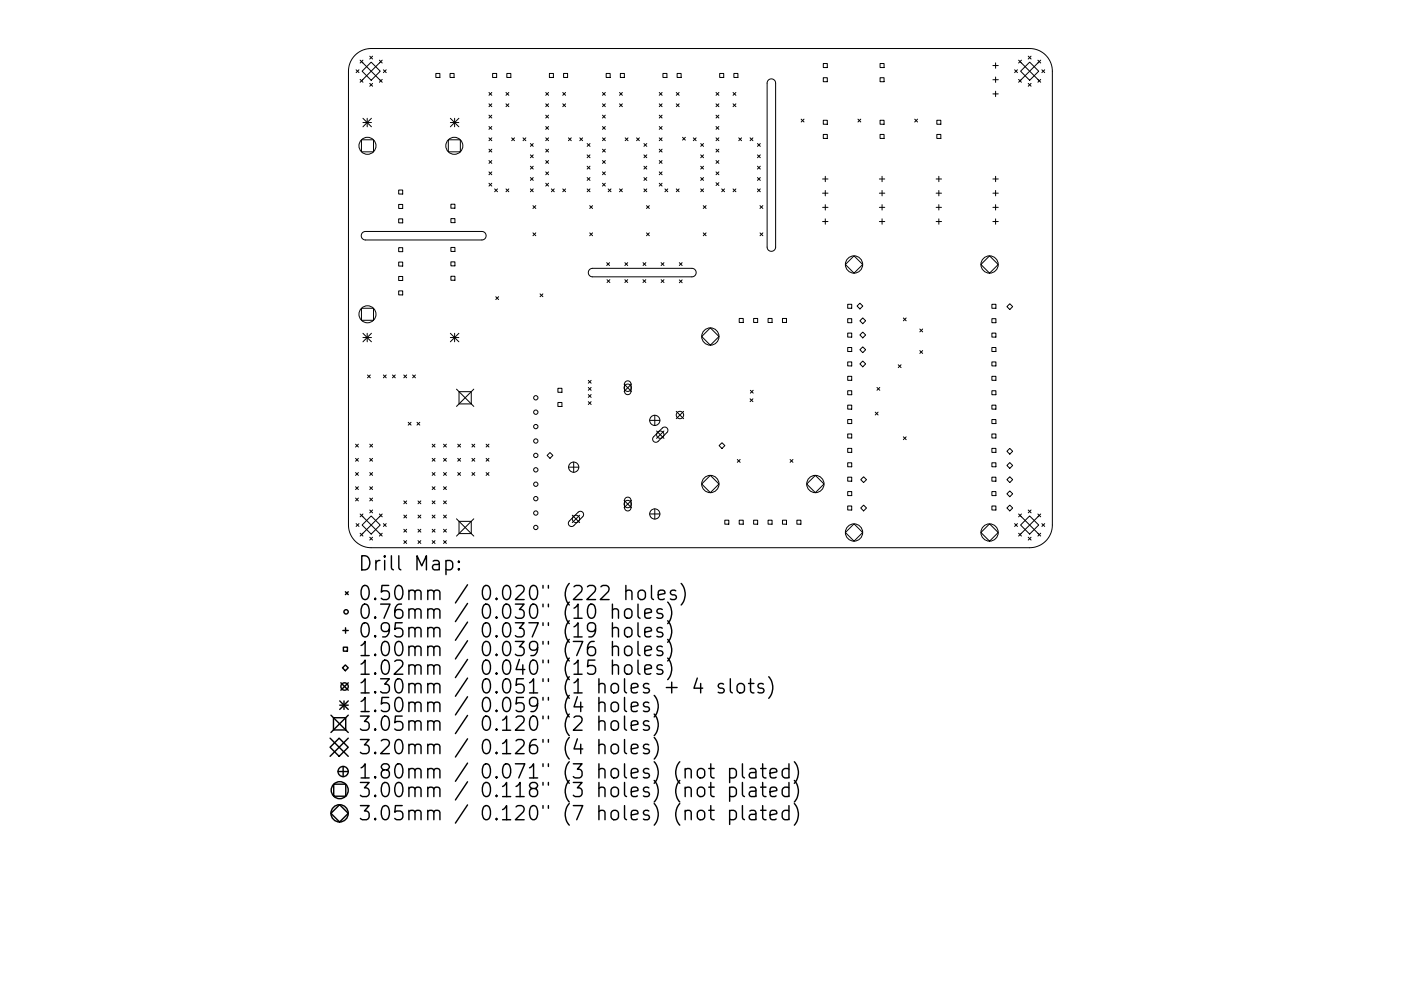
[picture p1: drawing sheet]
<svg xmlns="http://www.w3.org/2000/svg" width="297mm" height="210mm" viewBox="0 0 297 210" stroke-linecap="round" stroke-linejoin="round" font-family="sans-serif">
<defs><g id="words">
<g font-size="4.2">
<text x="75.8" y="121.1">Drill Map:</text>
<text x="75.8" y="127.4">0.50mm / 0.020&quot; (222 holes)</text>
<text x="75.8" y="131.3">0.76mm / 0.030&quot; (10 holes)</text>
<text x="75.8" y="135.3">0.95mm / 0.037&quot; (19 holes)</text>
<text x="75.8" y="139.2">1.00mm / 0.039&quot; (76 holes)</text>
<text x="75.8" y="143.2">1.02mm / 0.040&quot; (15 holes)</text>
<text x="75.8" y="147.2">1.30mm / 0.051&quot; (1 holes + 4 slots)</text>
<text x="75.8" y="151.1">1.50mm / 0.059&quot; (4 holes)</text>
<text x="75.8" y="155.1">3.05mm / 0.120&quot; (2 holes)</text>
<text x="75.8" y="160">3.20mm / 0.126&quot; (4 holes)</text>
<text x="75.8" y="165.2">1.80mm / 0.071&quot; (3 holes) (not plated)</text>
<text x="75.8" y="169.2">3.00mm / 0.118&quot; (3 holes) (not plated)</text>
<text x="75.8" y="174.1">3.05mm / 0.120&quot; (7 holes) (not plated)</text>
</g>
</g></defs>
<g fill="none" stroke="#000" stroke-width=".21">
<path d="M75.3 11.7a4.8 4.8 0 0 1 3.4-1.4h139.6a4.8 4.8 0 0 1 4.8 4.8v96.3a4.8 4.8 0 0 1-4.8 4.8h-139.6a4.8 4.8 0 0 1-4.8-4.8v-96.3a4.8 4.8 0 0 1 1.4-3.4zM75.5 14.8l.6 .6M76.1 14.8l-.6 .6M76.4 12.8l4.2 4.2M76.4 16.9l.6 .6M76.8 15.1l1.9-1.9 1.9 1.9-1.9 1.9zM77 12.8l-.6 .6M78.4 17.7l.6 .6M78.4 11.9l.6 .6M79 11.9l-.6 .6M79 17.7l-.6 .6M80.4 12.8l.6 .6"/>
<path d="M80.4 16.9l.6 .6M81 12.8l-4.6 4.7M81 16.9l-.6 .6M81.3 14.8l.6 .6M81.9 14.8l-.6 .6M92.4 15.6h.9v.8h-.9zM95.4 15.6h.9v.8h-.9zM103.7 19.6l.6 .6M104.3 19.6l-.6 .6M104.4 15.6h.9v.8h-.9zM107.3 19.6l.6 .6M107.5 15.6h.8v.8h-.8z"/>
<path d="M107.9 19.6l-.6 .6M115.7 19.6l.6 .6M116.3 19.6l-.6 .6M116.5 15.6h.8v.8h-.8zM119.3 19.6l.6 .6M119.5 15.6h.8v.8h-.8zM119.9 19.6l-.6 .6M127.7 19.6l.6 .6M128.3 19.6l-.6 .6M128.5 15.6h.9v.8h-.9zM131.4 19.6l.6 .6M131.5 15.6h.9v.8h-.9z"/>
<path d="M132 19.6l-.6 .6M139.8 19.6l.6 .6M140.4 19.6l-.6 .6M140.6 15.6h.8v.8h-.8zM143.4 19.6l.6 .6M143.6 15.6h.8v.8h-.8zM144 19.6l-.6 .6M151.8 19.6l.6 .6M152.4 19.6l-.6 .6M152.6 15.6h.8v.8h-.8zM155.4 19.6l.6 .6M155.6 15.6h.8v.8h-.8z"/>
<path d="M156 19.6l-.6 .6M162.9 17a.9 .9 0 0 1 1-.2 .9 .9 0 0 1 .5 .8v34.8a.9 .9 0 0 1-.9 .9 .9 .9 0 0 1-.9-.9v-34.8zM174.6 13.5h.8v.8h-.8zM174.6 16.5h.8v.8h-.8zM186.6 13.5h.8v.8h-.8zM186.6 16.5h.8v.8h-.8zM210.5 13.9h1.2M210.5 16.9h1.2M210.5 19.9h1.2M211.1 13.3v1.2M211.1 16.3v1.2M211.1 19.4v1.1"/>
<path d="M215.1 14.8l.6 .6M215.7 14.8l-.6 .6M216 12.8l4.7 4.7M216 16.9l.6 .6M216.4 15.1l1.9-1.9 1.9 1.9-1.9 1.9zM216.6 12.8l-.6 .6M218 17.7l.6 .6M218 11.9l.6 .6M218.6 11.9l-.6 .6M218.6 17.7l-.6 .6M220 12.8l.7 .6M220.7 12.8l-4.7 4.7"/>
<path d="M220.7 16.9l-.7 .6M220.9 14.8l.6 .6M221.5 14.8l-.6 .6M76.6 29.7h2.6v2.5h-2.6zM76.9 25.1l1.9 1.8M76.9 26h1.9M77.9 25.1v1.8M78.8 25.1l-1.9 1.8M95.1 29.7h2.5v2.5h-2.5zM95.5 26h1.8M95.5 25.1l1.8 1.8M96.4 25.1v1.8"/>
<path d="M97.3 25.1l-1.8 1.8M103.7 22l.6 .6M103.7 24.4l.6 .6M103.7 26.8l.6 .6M103.7 29.3l.6 .6M103.7 31.7l.6 .6M103.7 34.1l.6 .6M103.7 36.5l.6 .6M103.7 38.9l.6 .6M104.3 22l-.6 .6M104.3 24.4l-.6 .6M104.3 26.8l-.6 .6"/>
<path d="M104.3 29.3l-.6 .6M104.3 31.7l-.6 .6M104.3 34.1l-.6 .6M104.3 36.5l-.6 .6M104.3 38.9l-.6 .6M107.3 22l.6 .6M107.9 22l-.6 .6M108.5 29.3l.6 .6M109.1 29.3l-.6 .6M110.9 29.3l.6 .6M111.5 29.3l-.6 .6M112.5 30.5l.6 .6"/>
<path d="M112.5 32.9l.6 .6M112.5 35.3l.6 .6M112.5 37.7l.6 .6M113.1 30.5l-.6 .6M113.1 32.9l-.6 .6M113.1 35.3l-.6 .6M113.1 37.7l-.6 .6M115.7 38.9l.6 .6M115.7 36.5l.6 .6M115.7 34.1l.6 .6M115.7 22l.6 .6M115.7 24.4l.6 .6"/>
<path d="M115.7 26.8l.6 .6M115.7 29.3l.6 .6M115.7 31.7l.6 .6M116.3 22l-.6 .6M116.3 24.4l-.6 .6M116.3 26.8l-.6 .6M116.3 29.3l-.6 .6M116.3 31.7l-.6 .6M116.3 34.1l-.6 .6M116.3 36.5l-.6 .6M116.3 38.9l-.6 .6M119.3 22l.6 .6"/>
<path d="M119.9 22l-.6 .6M120.5 29.3l.6 .6M121.1 29.3l-.6 .6M122.9 29.3l.6 .6M123.5 29.3l-.6 .6M124.5 30.5l.6 .6M124.5 32.9l.6 .6M124.5 35.3l.6 .6M124.5 37.7l.6 .6M125.1 30.5l-.6 .6M125.1 32.9l-.6 .6M125.1 35.3l-.6 .6"/>
<path d="M125.1 37.7l-.6 .6M127.7 31.7l.6 .6M127.7 34.1l.6 .6M127.7 22l.6 .6M127.7 24.4l.6 .6M127.7 26.8l.6 .6M127.7 29.3l.6 .6M127.7 36.5l.6 .6M127.7 38.9l.6 .6M128.3 22l-.6 .6M128.3 24.4l-.6 .6M128.3 26.8l-.6 .6"/>
<path d="M128.3 29.3l-.6 .6M128.3 31.7l-.6 .6M128.3 34.1l-.6 .6M128.3 36.5l-.6 .6M128.3 38.9l-.6 .6M131.4 22l.6 .6M132 22l-.6 .6M132.6 29.3l.6 .6M133.2 29.3l-.6 .6M135 29.3l.6 .6M135.6 29.3l-.6 .6M136.5 30.5l.6 .6"/>
<path d="M136.5 32.9l.6 .6M136.5 35.3l.6 .6M136.5 37.7l.6 .6M137.1 30.5l-.6 .6M137.1 32.9l-.6 .6M137.1 35.3l-.6 .6M137.1 37.7l-.6 .6M139.8 34.1l.6 .6M139.8 36.5l.6 .6M139.8 38.9l.6 .6M139.8 22l.6 .6M139.8 24.4l.6 .6"/>
<path d="M139.8 26.8l.6 .6M139.8 29.3l.6 .6M139.8 31.7l.6 .6M140.4 22l-.6 .6M140.4 24.4l-.6 .6M140.4 26.8l-.6 .6M140.4 29.3l-.6 .6M140.4 31.7l-.6 .6M140.4 34.1l-.6 .6M140.4 36.5l-.6 .6M140.4 38.9l-.6 .6M143.4 22l.6 .6"/>
<path d="M144 22l-.6 .6M144.7 29.1l.6 .6M145.3 29.1l-.6 .6M147 29.3l.6 .6M147.6 29.3l-.6 .6M148.6 30.5l.6 .6M148.6 32.9l.6 .6M148.6 35.3l.6 .6M148.6 37.7l.6 .6M149.2 30.5l-.6 .6M149.2 32.9l-.6 .6M149.2 35.3l-.6 .6"/>
<path d="M149.2 37.7l-.6 .6M151.8 34.1l.6 .6M151.8 22l.6 .6M151.8 24.4l.6 .6M151.8 26.8l.6 .6M151.8 29.3l.6 .6M151.8 31.7l.6 .6M151.8 36.5l.6 .6M151.8 38.8l.6 .6M152.4 34.1l-.6 .6M152.4 36.5l-.6 .6M152.4 22l-.6 .6"/>
<path d="M152.4 24.4l-.6 .6M152.4 26.8l-.6 .6M152.4 29.3l-.6 .6M152.4 31.7l-.6 .6M152.4 38.8l-.6 .6M155.4 22l.6 .6M156 22l-.6 .6M156.6 29.3l.6 .6M157.2 29.3l-.6 .6M159 29.3l.6 .6M159.6 29.3l-.6 .6M160.6 30.5l.6 .6"/>
<path d="M160.6 32.9l.6 .6M160.6 35.3l.6 .6M160.6 37.7l.6 .6M161.2 30.5l-.6 .6M161.2 32.9l-.6 .6M161.2 35.3l-.6 .6M161.2 37.7l-.6 .6M169.9 25.3l.6 .6M170.5 25.3l-.6 .6M174.4 38h1.2M174.6 25.5h.8v.9h-.8zM174.6 28.5h.8v.9h-.8z"/>
<path d="M175 37.4v1.1M181.9 25.3l.6 .6M182.5 25.3l-.6 .6M186.4 38h1.2M186.6 25.5h.8v.9h-.8zM186.6 28.5h.8v.9h-.8zM187 37.4v1.1M193.9 25.3l.6 .6M194.5 25.3l-.6 .6M198.5 38h1.1M198.6 25.5h.9v.9h-.9zM198.6 28.5h.9v.9h-.9z"/>
<path d="M199.1 37.4v1.1M210.5 38h1.2M211.1 37.4v1.1M76.9 49.4l.6-.3h24.7a.9 .9 0 0 1 .9 .9 .9 .9 0 0 1-.9 .9h-24.7a.9 .9 0 0 1-.8-.5 .9 .9 0 0 1 .2-1zM84.5 40.3h.9v.9h-.9zM84.5 43.4h.9v.8h-.9zM84.5 46.4h.9v.9h-.9zM84.5 52.5h.9v.9h-.9zM84.5 55.6h.9v.9h-.9zM84.5 58.7h.9v.8h-.9zM95.6 43.3h.9v.9h-.9zM95.6 46.4h.9v.8h-.9z"/>
<path d="M95.6 52.5h.9v.8h-.9zM95.6 55.6h.9v.8h-.9zM95.6 58.6h.9v.9h-.9zM104.9 40.1l.6 .6M105.5 40.1l-.6 .6M107.3 40.1l.6 .6M107.9 40.1l-.6 .6M112.5 40.1l.6 .6M113 43.6l.6 .6M113 49.4l.6 .6M113.1 40.1l-.6 .6M113.6 43.6l-.6 .6"/>
<path d="M113.6 49.4l-.6 .6M116.9 40.1l.6 .6M117.5 40.1l-.6 .6M119.3 40.1l.6 .6M119.9 40.1l-.6 .6M124.5 40.1l.6 .6M125 57.2l.6-.3h21.1a.9 .9 0 0 1 .9 .9 .9 .9 0 0 1-.9 .9h-21.1a.9 .9 0 0 1-.8-.5 .9 .9 0 0 1 .2-1zM125 43.6l.6 .6M125 49.4l.6 .6M125.1 40.1l-.6 .6M125.6 43.6l-.6 .6M125.6 49.4l-.6 .6"/>
<path d="M128.6 55.7l.6 .6M128.7 59.3l.6 .6M128.9 40.1l.6 .6M129.2 55.7l-.6 .6M129.3 59.3l-.6 .6M129.5 40.1l-.6 .6M131.4 40.1l.6 .6M132 40.1l-.6 .6M132.5 55.7l.6 .6M132.5 59.3l.6 .6M133.1 55.7l-.6 .6M133.1 59.3l-.6 .6"/>
<path d="M136.3 59.3l.6 .6M136.3 55.7l.6 .6M136.5 40.1l.6 .6M136.9 59.3l-.6 .6M136.9 55.7l-.6 .6M137.1 43.6l.6 .6M137.1 49.4l.6 .6M137.1 40.1l-.6 .6M137.7 43.6l-.6 .6M137.7 49.4l-.6 .6M140.2 55.7l.6 .6M140.2 59.3l.6 .6"/>
<path d="M140.8 55.7l-.6 .6M140.8 59.3l-.6 .6M141 40.1l.6 .6M141.6 40.1l-.6 .6M143.4 40.1l.6 .6M144 40.1l-.6 .6M144 55.7l.6 .6M144 59.4l.6 .6M144.6 55.7l-.6 .6M144.6 59.4l-.6 .6M148.6 40.1l.6 .6M149.1 43.6l.6 .6"/>
<path d="M149.1 49.4l.6 .6M149.2 40.1l-.6 .6M149.7 43.6l-.6 .6M149.7 49.4l-.6 .6M153 40.1l.6 .6M153.6 40.1l-.6 .6M155.4 40.1l.6 .6M156 40.1l-.6 .6M160.6 40.1l.6 .6M161.1 43.6l.6 .6M161.1 49.4l.6 .6M161.2 40.1l-.6 .6"/>
<path d="M161.7 43.6l-.6 .6M161.7 49.4l-.6 .6M174.4 41h1.2M174.4 44h1.2M174.4 47h1.2M175 40.4v1.2M175 43.4v1.2M175 46.4v1.2M179.2 56.1l1.9-1.8 1.8 1.8-1.8 1.9zM186.4 41h1.2M186.4 44h1.2M186.4 47h1.2"/>
<path d="M187 40.4v1.2M187 43.4v1.2M187 46.4v1.2M198.5 41h1.1M198.5 44h1.1M198.5 47h1.1M199.1 40.4v1.2M199.1 43.4v1.2M199.1 46.4v1.2M208 56.1l1.8-1.8 1.8 1.8-1.8 1.9zM210.5 41h1.2M210.5 44h1.2"/>
<path d="M210.5 47h1.2M211.1 40.4v1.2M211.1 43.4v1.2M211.1 46.4v1.2M76.6 65.4h2.6v2.6h-2.6zM76.9 70.7l1.9 1.8M76.9 71.6h1.9M77.9 70.7v1.8M77.9 79.6l.6 .6M78.5 79.6l-.6 .6M78.8 70.7l-1.9 1.8M81.3 79.6l.6 .6"/>
<path d="M81.9 79.6l-.6 .6M83.2 79.6l.6 .6M83.8 79.6l-.6 .6M84.5 61.7h.9v.9h-.9zM85.6 79.6l.6 .6M86.2 79.6l-.6 .6M87.5 79.6l.6 .6M88.1 79.6l-.6 .6M95.5 71.6h1.8M95.5 70.7l1.8 1.8M96.4 70.7v1.8M97.3 70.7l-1.8 1.8"/>
<path d="M105.1 62.9l.6 .7M105.7 62.9l-.6 .7M114.5 62.3l.6 .6M115.1 62.3l-.6 .6M150.6 69.6l1.8 1.8-1.8 1.8-1.8-1.8zM156.7 67.6h.9v.8h-.9zM159.8 67.6h.8v.8h-.8zM162.8 67.6h.9v.8h-.9zM165.9 67.6h.9v.8h-.9zM179.7 64.6h.9v.8h-.9zM179.7 67.6h.9v.9h-.9zM179.7 70.7h.9v.8h-.9z"/>
<path d="M179.7 73.7h.9v.9h-.9zM179.7 76.8h.9v.8h-.9zM179.7 79.8h.9v.9h-.9zM182.3 64.3l.6 .6-.6 .6-.6-.6zM182.9 67.5l.6 .6-.6 .6-.6-.6zM182.9 70.5l.6 .6-.6 .6-.6-.6zM182.9 73.6l.6 .6-.6 .6-.6-.6zM182.9 76.6l.6 .6-.6 .6-.6-.6zM190.4 77.4l.6 .6M191 77.4l-.6 .6M191.5 67.5l.6 .6M192.1 67.5l-.6 .6"/>
<path d="M195 74.4l.6 .6M195 69.8l.6 .6M195.6 69.8l-.6 .6M195.6 74.4l-.6 .6M210.3 64.6h.9v.8h-.9zM210.3 67.6h.9v.9h-.9zM210.3 70.7h.9v.8h-.9zM210.3 73.7h.9v.9h-.9zM210.3 76.8h.9v.8h-.9zM210.3 79.8h.9v.9h-.9zM214.1 64.4l.6 .7-.6 .6-.6-.6zM75.4 94.2l.6 .6"/>
<path d="M75.4 97.3l.6 .6M76 94.2l-.6 .6M76 97.3l-.6 .6M78.4 97.3l.6 .6M78.4 94.2l.6 .6M79 94.2l-.6 .6M79 97.3l-.6 .6M86.6 89.6l.6 .6M87.2 89.6l-.6 .6M88.4 89.6l.6 .6M89 89.6l-.6 .6M91.6 94.2l.6 .6"/>
<path d="M91.6 97.3l.6 .6M92.2 94.2l-.6 .6M92.2 97.3l-.6 .6M94 94.2l.6 .6M94 97.3l.6 .6M94.6 94.2l-.6 .6M94.6 97.3l-.6 .6M96.8 82.6l3.7 3.6M97 97.3l.7 .6M97 94.2l.7 .6M97.3 83.1h2.6v2.6h-2.6zM97.7 94.2l-.7 .6"/>
<path d="M97.7 97.3l-.7 .6M100.1 97.3l.6 .6M100.1 94.2l.6 .6M100.5 82.6l-3.7 3.6M100.7 94.2l-.6 .6M100.7 97.3l-.6 .6M103.1 97.3l.6 .6M103.1 94.2l.6 .6M103.7 97.3l-.6 .6M103.7 94.2l-.6 .6M116.6 96l.6 .6-.6 .6-.6-.6zM118.3 82.4h.8v.8h-.8z"/>
<path d="M118.3 85.4h.8v.8h-.8zM120.5 99.1h2.2M121.6 98v2.2M124.7 80.7l.6 .6M124.7 82.2l.6 .6M124.7 83.7l.6 .6M124.7 85.2l.6 .6M125.3 80.7l-.6 .6M125.3 82.2l-.6 .6M125.3 83.7l-.6 .6M125.3 85.2l-.6 .6M132.3 81.5l1.6 1.5"/>
<path d="M132.6 81a.68 .68 0 0 1 .8-.1 .68 .68 0 0 1 .4 .6v1.5a.68 .68 0 0 1-.7 .7 .68 .68 0 0 1-.7-.7v-1.6zM133.9 81.5l-1.6 1.5M137.7 89.2h2.2M138.8 88.1v2.2M139.2 91.4l1.6 1.6M140.4 90.8a.68 .68 0 0 1 1 0 .68 .68 0 0 1 0 1l-1.9 1.8a.68 .68 0 0 1-.9 0 .68 .68 0 0 1 0-.9zM140.8 91.4l-1.6 1.6M143.4 87.3l1.5 1.5M144.9 87.3l-1.5 1.5M152.5 94.5l.6-.6 .6 .6-.6 .7zM156.3 97.5l.6 .6M156.9 97.5l-.6 .6"/>
<path d="M159 84.6l.6 .6M159.1 82.8l.6 .6M159.6 84.6l-.6 .6M159.7 82.8l-.6 .6M167.5 97.5l.6 .6M168.1 97.5l-.6 .6M179.7 82.9h.9v.9h-.9zM179.7 86h.9v.8h-.9zM179.7 89h.9v.9h-.9zM179.7 92.1h.9v.8h-.9zM179.7 95.1h.9v.9h-.9zM179.7 98.2h.9v.8h-.9z"/>
<path d="M185.6 87.4l.6 .6M185.9 82.2l.6 .6M186.2 87.4l-.6 .6M186.5 82.2l-.6 .6M191.5 92.7l.6 .6M192.1 92.7l-.6 .6M210.3 82.9h.9v.9h-.9zM210.3 86h.9v.8h-.9zM210.3 89h.9v.9h-.9zM210.3 92.1h.9v.8h-.9zM210.3 95.1h.9v.9h-.9zM210.3 98.2h.9v.8h-.9z"/>
<path d="M214.1 95.1l.6 .6-.6 .7-.6-.7zM214.1 98.1l.6 .7-.6 .6-.6-.6zM75.4 100.3l.6 .6M75.4 103.3l.6 .6M75.4 105.7l.6 .6M75.5 111.1l.6 .6M76 100.3l-.6 .6M76 103.3l-.6 .6M76 105.7l-.6 .6M76.1 111.1l-.6 .6M76.4 109l4.6 4.7M76.4 113.1l.6 .6"/>
<path d="M77 109l-.6 .7M78.4 100.3l.6 .6M78.4 103.3l.6 .6M78.4 114l.6 .6M78.4 105.7l.6 .6M78.4 108.2l.6 .6M78.7 109.5l1.9 1.9-1.9 1.9-1.9-1.9zM79 100.3l-.6 .6M79 108.2l-.6 .6M79 103.3l-.6 .6M79 105.7l-.6 .6M79 114l-.6 .6"/>
<path d="M80.4 109l.6 .7M81 109l-4.6 4.7M81 113.1l-.6 .6M81.3 111.1l.6 .6M81.9 111.1l-.6 .6M85.6 106.3l.6 .6M85.6 109.3l.6 .6M85.6 112.3l.6 .6M85.6 114.7l.6 .6M86.2 106.3l-.6 .6M86.2 109.3l-.6 .6M86.2 112.3l-.6 .6"/>
<path d="M86.2 114.7l-.6 .6M88.6 109.3l.6 .6M88.6 106.3l.6 .6M88.6 112.3l.6 .6M88.6 114.7l.6 .6M89.2 106.3l-.6 .6M89.2 109.3l-.6 .6M89.2 112.3l-.6 .6M89.2 114.7l-.6 .6M91.6 112.3l.6 .6M91.6 109.3l.6 .6M91.6 100.3l.6 .6"/>
<path d="M91.6 103.3l.6 .6M91.6 106.3l.6 .6M91.6 114.7l.6 .6M92.2 100.3l-.6 .6M92.2 103.3l-.6 .6M92.2 106.3l-.6 .6M92.2 109.3l-.6 .6M92.2 112.3l-.6 .6M92.2 114.7l-.6 .6M94 100.3l.6 .6M94 103.3l.6 .6M94 106.3l.6 .6"/>
<path d="M94 109.3l.6 .6M94 112.3l.6 .6M94 114.7l.6 .6M94.6 106.3l-.6 .6M94.6 109.3l-.6 .6M94.6 112.3l-.6 .6M94.6 100.3l-.6 .6M94.6 103.3l-.6 .6M94.6 114.7l-.6 .6M96.8 110.1l3.7 3.6M97 100.3l.7 .6M97.3 110.6h2.6v2.6h-2.6z"/>
<path d="M97.7 100.3l-.7 .6M100.1 100.3l.6 .6M100.5 110.1l-3.7 3.6M100.7 100.3l-.6 .6M103.1 100.3l.6 .6M103.7 100.3l-.6 .6M120.7 110.5l1.9-1.8a.68 .68 0 0 1 .9 0 .68 .68 0 0 1 0 .9l-1.8 1.9a.68 .68 0 0 1-1 0 .68 .68 0 0 1 0-1zM121.3 109.3l1.6 1.6M122.9 109.3l-1.6 1.6M132.3 106.2l1.6 1.5M132.6 105.7a.68 .68 0 0 1 .8-.2 .68 .68 0 0 1 .4 .7v1.5a.68 .68 0 0 1-.7 .7 .68 .68 0 0 1-.7-.7v-1.6zM133.9 106.2l-1.6 1.5"/>
<path d="M137.7 109h2.2M138.8 108v2.1M150.6 100.9l1.8 1.8-1.8 1.8-1.8-1.8zM153.7 110.4h.8v.8h-.8zM156.7 110.4h.9v.8h-.9zM159.8 110.4h.8v.8h-.8zM162.8 110.4h.9v.8h-.9zM165.9 110.4h.9v.8h-.9zM169 110.4h.8v.8h-.8zM171 102.7l1.9-1.8 1.8 1.8-1.8 1.8zM179.7 101.2h.9v.9h-.9zM179.7 104.3h.9v.9h-.9z"/>
<path d="M179.7 107.4h.9v.8h-.9zM181.1 111.1l1.8 1.9-1.8 1.8-1.9-1.8zM183.1 101.2l.6 .6-.6 .6-.6-.6zM183.1 107.2l.6 .6-.6 .6-.6-.6zM208 113l1.8-1.9 1.8 1.9-1.8 1.8zM210.3 101.2h.9v.9h-.9zM210.3 104.3h.9v.9h-.9zM210.3 107.4h.9v.8h-.9zM214.1 101.2l.6 .6-.6 .6-.6-.6zM214.1 104.2l.6 .6-.6 .6-.6-.6zM214.1 107.2l.6 .6-.6 .6-.6-.6zM215.1 111.1l.6 .6"/>
<path d="M215.7 111.1l-.6 .6M216 109l4.7 4.7M216 113.1l.6 .6M216.4 111.4l1.9-1.9 1.9 1.9-1.9 1.9zM216.6 109l-.6 .7M218 114l.6 .6M218 108.2l.6 .6M218.6 108.2l-.6 .6M218.6 114l-.6 .6M220 109l.7 .7M220.7 109l-4.7 4.7M220.7 113.1l-.7 .6"/>
<path d="M220.9 111.1l.6 .6M221.5 111.1l-.6 .6"/>
<circle cx="77.9" cy="30.9" r="1.81"/>
<circle cx="96.3" cy="30.9" r="1.81"/>
<circle cx="181.1" cy="56.1" r="1.83"/>
<circle cx="209.8" cy="56.1" r="1.83"/>
<circle cx="77.9" cy="66.7" r="1.81"/>
<circle cx="150.6" cy="71.4" r="1.83"/>
<circle cx="113.6" cy="87.5" r=".46"/>
<circle cx="113.6" cy="99.7" r=".46"/>
<circle cx="113.6" cy="96.6" r=".46"/>
<circle cx="113.6" cy="93.6" r=".46"/>
<circle cx="113.6" cy="84.4" r=".46"/>
<circle cx="113.6" cy="90.5" r=".46"/>
<circle cx="121.6" cy="99.1" r="1.08"/>
<circle cx="133.1" cy="82.3" r=".78"/>
<circle cx="138.8" cy="89.2" r="1.08"/>
<circle cx="140" cy="92.2" r=".78"/>
<circle cx="144.2" cy="88.1" r=".78"/>
<circle cx="113.6" cy="111.9" r=".46"/>
<circle cx="113.6" cy="102.7" r=".46"/>
<circle cx="113.6" cy="108.9" r=".46"/>
<circle cx="113.6" cy="105.8" r=".46"/>
<circle cx="122.1" cy="110.1" r=".78"/>
<circle cx="133.1" cy="106.9" r=".78"/>
<circle cx="138.8" cy="109" r="1.08"/>
<circle cx="150.6" cy="102.7" r="1.83"/>
<circle cx="172.9" cy="102.7" r="1.83"/>
<circle cx="181.1" cy="113" r="1.83"/>
<circle cx="209.8" cy="113" r="1.83"/>
</g>
<g fill="none" stroke="#000" stroke-width=".3">
<path d="M94.6 119.1l.8-.2 .6 .6v.8l-.3 .5-.3 .1-.8-.1M97.3 119.1l.1 .1-.1 .1-.2-.1 .2-.1v.2M72.7 133.8h1.1M72.8 137.3h.9v.9h-.9zM73.2 125.6l.6 .6M73.3 133.2v1.1M73.8 125.6l-.6 .6M97.3 120.6l.1 .2-.1 .1-.2-.1 .2-.2v.3M129.8 129.5a.74 .74 0 0 1 1.3 .1v1.6M129.8 133.4a.74 .74 0 0 1 1.3 .2v1.5M129.8 137.4a.74 .74 0 0 1 1.3 .1v1.6M129.8 128.2v3"/>
<path d="M129.8 132.1v3M129.8 136.1v3M132.6 133.4a.81 .81 0 0 1 .8-.3 .81 .81 0 0 1 .6 .6v.9a.81 .81 0 0 1-.8 .6 .81 .81 0 0 1-.8-.6v-.9zM132.7 125.5a.74 .74 0 0 1 1.3 .1v1.6M132.7 129.3a.81 .81 0 0 1 1.3 .4v.9a.81 .81 0 0 1-.8 .6 .81 .81 0 0 1-.8-.6v-.9zM132.7 137.2a.81 .81 0 0 1 1.3 .5v.8a.81 .81 0 0 1-.8 .6 .81 .81 0 0 1-.8-.6v-.8zM132.7 124.2v3M135.3 128.2v2.5l.4 .5M135.3 132.1v2.6l.4 .4M135.3 136.1v2.6l.4 .4M135.4 125.5a.81 .81 0 0 1 .8-.3 .81 .81 0 0 1 .6 .6v.8a.81 .81 0 0 1-.7 .6 .81 .81 0 0 1-.8-.6v-.8zM136.7 130.2l1.4-.3-.1-.6-.9-.1-.4 .4v1.1l.1 .3 .3 .2 .9-.2"/>
<path d="M136.7 134.1l1.4-.3-.1-.5-.9-.2-.4 .5v1.1l.1 .3 .3 .1 .9-.1M136.7 138.1l1.4-.3-.1-.6-.9-.1-.4 .4v1.2l.1 .2 .3 .2 .9-.2M138.1 124.2v2.6l.5 .4M139.6 126.2l1.4-.3-.2-.5-.8-.2-.4 .4v1.2l.1 .3 .3 .1 .8-.1M140.4 129.3l-.7-.1-.4 .4 .1 .4 1 .3 .2 .3-.2 .4-.3 .2-.8-.2M140.4 133.3l-.7-.2-.4 .5 .1 .4 1 .3 .2 .3-.2 .4-.3 .1-.8-.1M140.4 137.2l-.7-.1-.4 .4 .1 .4 1 .3 .2 .3-.2 .4-.3 .2-.8-.2M141.6 127.7a3.4 3.4 0 0 1 0 4.6M141.6 131.7a3.4 3.4 0 0 1 0 4.6M141.6 135.7a3.4 3.4 0 0 1 0 4.5M141.6 139.6a3.4 3.4 0 0 1 0 4.6M143.3 125.4l-.7-.2-.5 .4 .2 .5 1 .3 .1 .2-.1 .5-.3 .1-.9-.1"/>
<path d="M144.4 123.8a3.4 3.4 0 0 1 0 4.6M70 158.5l1.9-1.9 1.9 1.9-1.9 2zM70 156.6l3.8 3.9M70.2 151.7l3.6 3.7M70.7 152.3h2.6v2.6h-2.6zM72 148.7l1.8 1.8M72 149.6h1.8M72.3 144.9l1.5 1.5M72.6 141.7l.6-.6 .6 .6-.6 .6zM72.9 148.7v1.8M73.8 144.9l-1.5 1.5M73.8 148.7l-1.8 1.8"/>
<path d="M73.8 151.7l-3.6 3.7M73.8 156.6l-3.8 3.9M127 149.3a.75 .75 0 0 1 1.3 .1v1.6M127 153.2a.74 .74 0 0 1 1.3 .2v1.5M127 158.2a.74 .74 0 0 1 1.3 .1v1.6M127 148v3M127 151.9v3M127 156.9v3M129.7 149.3a.81 .81 0 0 1 .8-.3 .81 .81 0 0 1 .6 .5v.9a.81 .81 0 0 1-.8 .6 .81 .81 0 0 1-.7-.6v-.9zM129.7 153.2a.81 .81 0 0 1 .8-.3 .81 .81 0 0 1 .6 .6v.9a.81 .81 0 0 1-.8 .6 .81 .81 0 0 1-.7-.6v-.9zM129.7 158.2a.81 .81 0 0 1 .8-.3 .81 .81 0 0 1 .6 .6v.8a.81 .81 0 0 1-.8 .6 .81 .81 0 0 1-.7-.6v-.8zM129.8 141.3a.74 .74 0 0 1 1.3 .2v1.5"/>
<path d="M129.8 140v3M132.4 148v2.5l.4 .5M132.4 151.9v2.6l.4 .4M132.4 156.9v2.6l.4 .4M132.6 141.3a.81 .81 0 0 1 .8-.3 .81 .81 0 0 1 .6 .6v.9a.81 .81 0 0 1-.8 .6 .81 .81 0 0 1-.8-.6v-.9zM133.8 150l1.5-.3-.2-.6-.8-.1-.5 .4v1.1l.2 .3 .3 .2 .8-.2M133.8 153.9l1.5-.3-.2-.5-.8-.2-.5 .5v1.1l.2 .3 .3 .1 .8-.1M133.8 158.9l1.5-.3-.2-.6-.8-.1-.5 .4v1.2l.2 .3 .3 .1 .8-.1M135.3 140v2.6l.4 .4M136.7 142l1.4-.2-.1-.6-.9-.2-.4 .5v1.1l.1 .3 .3 .1 .9-.1M137.6 149.1l-.8-.1-.4 .4 .2 .4 1 .3 .1 .3-.1 .4-.3 .2-.9-.2M137.6 153.1l-.8-.2-.4 .5 .2 .4 1 .3 .1 .3-.1 .4-.3 .1-.9-.1"/>
<path d="M137.6 158l-.8-.1-.4 .4 .2 .5 1 .2 .1 .3-.1 .5-.3 .1-.9-.1M138.7 147.5a3.4 3.4 0 0 1 0 4.6M138.7 151.5a3.4 3.4 0 0 1 0 4.6M138.7 156.5a3.4 3.4 0 0 1 0 4.5M140.4 141.2l-.7-.2-.4 .5 .1 .4 1 .3 .2 .3-.2 .4-.3 .1-.8-.1M141.3 145.9h2.3M142.4 144.7v2.3M147.8 143.9l-.7 2.1h1.9M148.6 145v2M153.4 145.2l-.7-.2-.4 .4 .1 .5 1 .3 .2 .2-.2 .5-.3 .1-.8-.1M154.8 144v2.6l.5 .4M156.6 145.2a.81 .81 0 0 1 1.2 .4v.8a.81 .81 0 0 1-.7 .6 .81 .81 0 0 1-.8-.6v-.8z"/>
<path d="M158.7 145h1.1M159.1 144v2.6l.2 .3 .5 .1M161.8 145.2l-.7-.2-.4 .4 .1 .5 1 .3 .2 .2-.2 .5-.2 .1-.9-.1M163 143.6a3.4 3.4 0 0 1 0 4.6M70.2 172.6l1.8-1.9 1.8 1.9-1.8 1.8zM70.8 166.4h2.5v2.5h-2.5zM71.7 163.7h2.1M72.8 162.6v2.2M148 163.3a.81 .81 0 0 1 .8-.3 .81 .81 0 0 1 .6 .6v.9a.81 .81 0 0 1-.8 .6 .81 .81 0 0 1-.8-.6v-.9zM148 167.3a.81 .81 0 0 1 .8-.3 .81 .81 0 0 1 .6 .6v.8a.81 .81 0 0 1-.8 .6 .81 .81 0 0 1-.8-.6v-.8zM148 172.2a.81 .81 0 0 1 .8-.3 .81 .81 0 0 1 .6 .6v.8a.81 .81 0 0 1-.8 .6 .81 .81 0 0 1-.8-.6v-.8zM150.3 163h1.1"/>
<path d="M150.3 167h1.1M150.3 171.9h1.1M150.7 162v2.6l.1 .3 .6 .1M150.7 166v2.6l.1 .3 .6 .1M150.7 170.9v2.6l.1 .3 .6 .1M154.7 163.2l.9-.2 .5 .6v.9l-.3 .4-.2 .1-.9-.1M154.7 167.2l.9-.2 .5 .6v.8l-.3 .5-.2 .1-.9-.1M154.7 172.1l.9-.2 .5 .6v.8l-.3 .5-.2 .1-.9-.1M154.7 163v3M154.7 167v3M154.7 171.9v3M157.4 162v2.6l.4 .4"/>
<path d="M157.4 166v2.6l.4 .4M157.4 170.9v2.6l.4 .4M159 163.2l.3-.2 .8 .2 .2 .3v1.5M159 167.2l.3-.2 .8 .2 .2 .2v1.6M159 172.1l.3-.2 .8 .2 .2 .2v1.6M160.3 163.8l-1 .1a.59 .59 0 0 0-.5 .6 .59 .59 0 0 0 .5 .5l1-.1M160.3 167.7l-1 .2a.59 .59 0 0 0-.5 .5 .59 .59 0 0 0 .5 .6l1-.1M160.3 172.6l-1 .2a.59 .59 0 0 0-.5 .5 .59 .59 0 0 0 .5 .6l1-.1M161.3 163h1.1M161.3 167h1.1M161.3 171.9h1.1M161.7 162v2.6l.1 .3 .6 .1"/>
<path d="M161.7 166v2.6l.1 .3 .6 .1M161.7 170.9v2.6l.1 .3 .6 .1M163.3 164l1.4-.2-.1-.6-.9-.2-.4 .5v1.1l.1 .3 .3 .1 .9-.1M163.3 168l1.4-.3-.1-.5-.9-.2-.4 .4v1.2l.1 .3 .3 .1 .9-.1M163.3 172.9l1.4-.3-.1-.5-.9-.2-.4 .4v1.2l.1 .3 .3 .1 .9-.1M167.3 163.2l-.9-.2-.6 .6v.9l.3 .4 .3 .1 .9-.1M167.3 167.2l-.9-.2-.6 .6v.8l.3 .5 .3 .1 .9-.1M167.3 172.1l-.9-.2-.6 .6v.8l.3 .5 .3 .1 .9-.1M167.3 162v3M167.3 166v3M167.3 170.9v3M168.4 161.6a3.4 3.4 0 0 1 0 4.6"/>
<path d="M168.4 165.6a3.4 3.4 0 0 1 0 4.6M168.4 170.5a3.4 3.4 0 0 1 0 4.6"/>
<circle cx="73.4" cy="129.8" r=".46"/>
<circle cx="73.1" cy="145.7" r=".78"/>
<circle cx="72" cy="172.6" r="1.83"/>
<circle cx="72" cy="167.7" r="1.81"/>
<circle cx="72.8" cy="163.7" r="1.08"/>
</g>
<use href="#words"/>
</svg>
